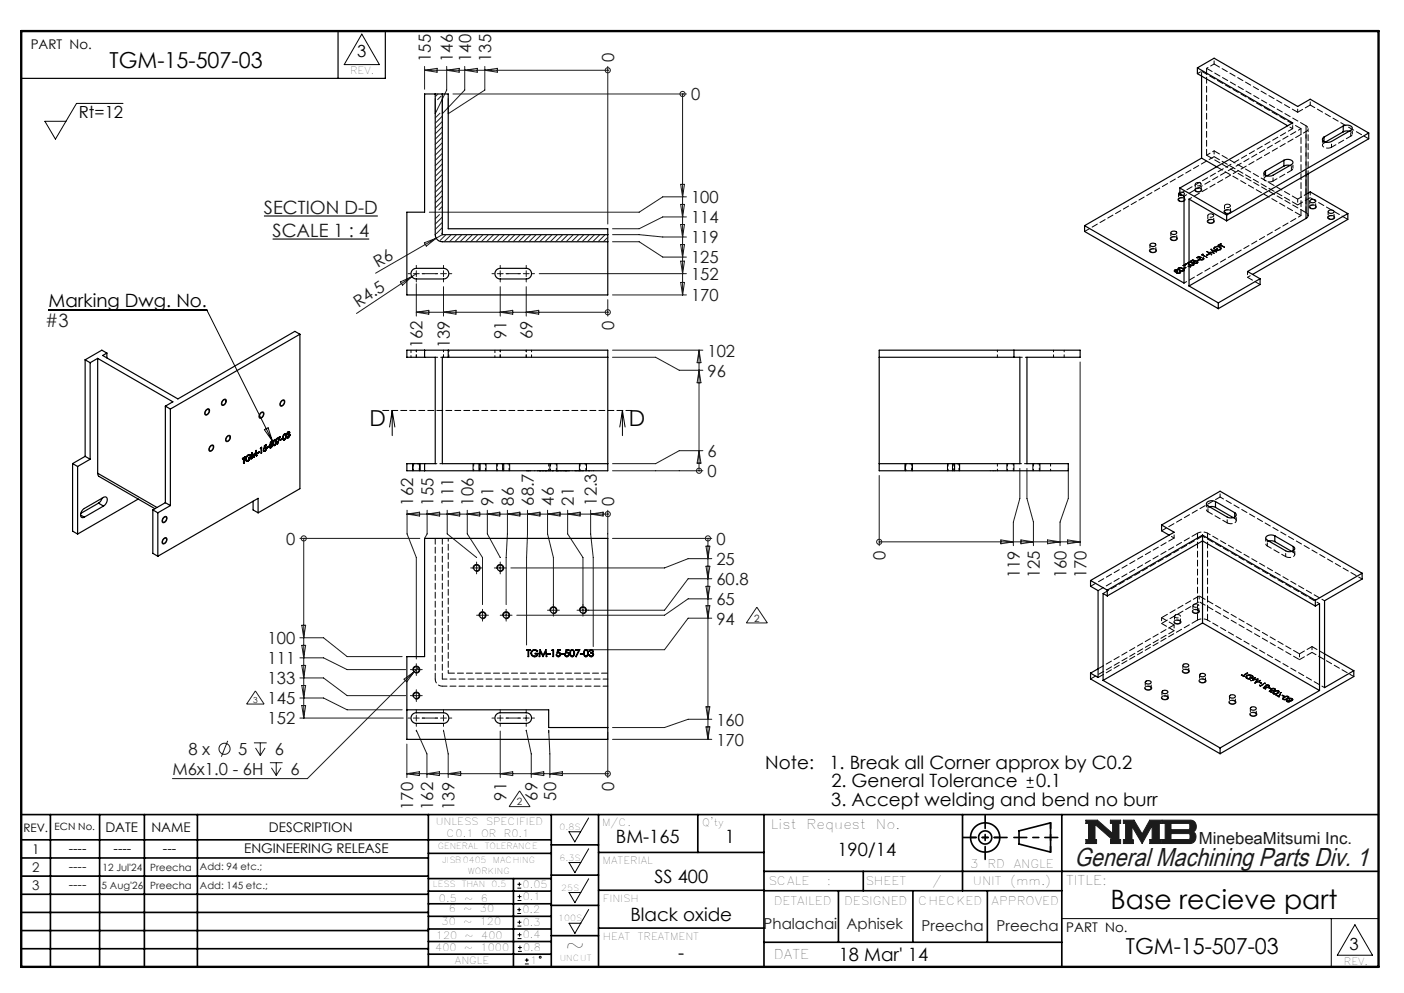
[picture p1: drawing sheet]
<svg xmlns="http://www.w3.org/2000/svg" width="297mm" height="210mm" viewBox="0 0 297 210" stroke-linecap="round" stroke-linejoin="round" font-family="sans-serif">
<defs><g id="words">
<text font-size="5.6" x="234.9" y="192.3">Base recieve part</text>
<text font-size="5.5" fill="#191924" x="227.3" y="183.2">General Machining Parts Div. 1</text>
<text font-size="4.9" x="119.6" y="201.6">~</text>
<g font-size="4.7">
<text x="23.2" y="14.4">TGM-15-507-03</text>
<text x="78.1" y="90">D</text>
<text x="133" y="90">D</text>
<text x="238.2" y="201.7">TGM-15-507-03</text>
</g>
<g font-size="3.9" fill="#191924">
<text x="55.8" y="45.3">SECTION D-D</text>
<text x="57.7" y="50.1">SCALE 1 : 4</text>
<text x="9.6" y="69.3">#3</text>
</g>
<g font-size="3.9">
<text x="10.3" y="65">Marking Dwg. No.</text>
<text x="161.9" y="162.6">Note:</text>
<text x="175.4" y="162.6">1. Break all Corner approx by C0.2</text>
<text x="175.9" y="166.5">2. General Tolerance</text>
<text x="219.2" y="166.5">0.1</text>
<text x="175.9" y="170.4">3. Accept welding and bend no burr</text>
<text x="130.3" y="178.4">BM-165</text>
<text x="153.3" y="178.4">1</text>
<text x="177.2" y="181.1">190/14</text>
<text x="138.4" y="186.6">SS 400</text>
<text x="133.3" y="194.9">Black oxide</text>
<text x="143.5" y="202.9">-</text>
<text x="177.4" y="203.3">18 Mar' 14</text>
</g>
<g font-size="3.5">
<text x="75.6" y="12.1">3</text>
<text x="16.7" y="24.9">Rt=12</text>
<text x="285.5" y="200.9">3</text>
</g>
<g font-size="3.5" fill="#191924">
<text x="91.2" y="13.1" transform="rotate(-90 91.2 13.1)">155</text>
<text x="95.8" y="13.1" transform="rotate(-90 95.8 13.1)">146</text>
<text x="99.6" y="13.1" transform="rotate(-90 99.6 13.1)">140</text>
<text x="103.9" y="13.1" transform="rotate(-90 103.9 13.1)">135</text>
<text x="129.9" y="13.1" transform="rotate(-90 129.9 13.1)">0</text>
<text x="146.2" y="21.2">0</text>
<text x="146.2" y="43">100</text>
<text x="146.2" y="47.2">114</text>
<text x="146.2" y="51.5">119</text>
<text x="79.9" y="56.6" transform="rotate(-30 79.9 56.6)">R6</text>
<text x="146.2" y="55.7">125</text>
<text x="146.2" y="59.2">152</text>
<text x="75.8" y="65.2" transform="rotate(-34 75.8 65.2)">R4.5</text>
<text x="146.2" y="63.7">170</text>
<text x="107.2" y="71.7" transform="rotate(-90 107.2 71.7)">91</text>
<text x="112.7" y="71.7" transform="rotate(-90 112.7 71.7)">69</text>
<text x="129.9" y="69.8" transform="rotate(-90 129.9 69.8)">0</text>
<text x="89.4" y="73.7" transform="rotate(-90 89.4 73.7)">162</text>
<text x="95.2" y="73.7" transform="rotate(-90 95.2 73.7)">139</text>
<text x="149.7" y="75.4">102</text>
<text x="149.7" y="79.6">96</text>
<text x="149.7" y="100.9">0</text>
<text x="149.7" y="96.7">6</text>
<text x="87.4" y="106.9" transform="rotate(-90 87.4 106.9)">162</text>
<text x="91.7" y="106.9" transform="rotate(-90 91.7 106.9)">155</text>
<text x="95.9" y="106.9" transform="rotate(-90 95.9 106.9)">111</text>
<text x="100.2" y="106.9" transform="rotate(-90 100.2 106.9)">106</text>
<text x="104.4" y="106.9" transform="rotate(-90 104.4 106.9)">91</text>
<text x="108.7" y="106.9" transform="rotate(-90 108.7 106.9)">86</text>
<text x="112.9" y="106.9" transform="rotate(-90 112.9 106.9)">68.7</text>
<text x="117.2" y="106.9" transform="rotate(-90 117.2 106.9)">46</text>
<text x="121.4" y="106.9" transform="rotate(-90 121.4 106.9)">21</text>
<text x="126.3" y="106.9" transform="rotate(-90 126.3 106.9)">12.3</text>
<text x="129.9" y="106.9" transform="rotate(-90 129.9 106.9)">0</text>
<text x="60.5" y="115.2">0</text>
<text x="151.5" y="115.2">0</text>
<text x="151.5" y="119.5">25</text>
<text x="187.3" y="118.3" transform="rotate(-90 187.3 118.3)">0</text>
<text x="151.5" y="123.7">60.8</text>
<text x="215.7" y="122.2" transform="rotate(-90 215.7 122.2)">119</text>
<text x="219.9" y="122.2" transform="rotate(-90 219.9 122.2)">125</text>
<text x="225.6" y="122.2" transform="rotate(-90 225.6 122.2)">160</text>
<text x="229.8" y="122.2" transform="rotate(-90 229.8 122.2)">170</text>
<text x="151.5" y="128">65</text>
<text x="56.6" y="136.2">100</text>
<text x="151.5" y="132.1">94</text>
<text x="56.6" y="140.5">111</text>
<text x="56.6" y="144.7">133</text>
<text x="56.6" y="149">145</text>
<text x="56.6" y="153.2">152</text>
<text x="151.5" y="153.4">160</text>
<text x="39.8" y="159.7">8 x</text>
<text x="50.4" y="159.7">5</text>
<text x="58.1" y="159.7">6</text>
<text x="151.5" y="157.7">170</text>
<text x="36.5" y="163.9">M6x1.0 - 6H</text>
<text x="61.5" y="163.9">6</text>
<text x="129.9" y="167.4" transform="rotate(-90 129.9 167.4)">0</text>
<text x="87.4" y="171.3" transform="rotate(-90 87.4 171.3)">170</text>
<text x="91.6" y="171.3" transform="rotate(-90 91.6 171.3)">162</text>
<text x="96.1" y="171.3" transform="rotate(-90 96.1 171.3)">139</text>
<text x="107.1" y="169.3" transform="rotate(-90 107.1 169.3)">91</text>
<text x="113.7" y="169.3" transform="rotate(-90 113.7 169.3)">69</text>
<text x="117.7" y="169.3" transform="rotate(-90 117.7 169.3)">50</text>
<text x="253.6" y="178.5">MinebeaMitsumi Inc.</text>
</g>
<g font-size="3.2" fill="#191924">
<text x="161.5" y="196.5">Phalachai</text>
<text x="179.1" y="196.5">Aphisek</text>
<text x="195" y="196.8">Preecha</text>
<text x="210.8" y="196.8">Preecha</text>
</g>
<g font-size="2.8">
<text x="6.5" y="10.4">PART No.</text>
<text x="22.3" y="175.9">DATE</text>
<text x="32" y="175.9">NAME</text>
<text x="56.9" y="175.9">DESCRIPTION</text>
<text x="163.1" y="175.3">List</text>
<text x="170.6" y="175.3">Request</text>
<text x="185.3" y="175.3">No.</text>
<text x="6.8" y="180.6">1</text>
<text x="14.5" y="180.3">----</text>
<text x="24" y="180.3">----</text>
<text x="34.5" y="180.3">---</text>
<text x="51.7" y="180.3">ENGINEERING RELEASE</text>
<text x="225.5" y="187.2">TITLE:</text>
<text x="225.6" y="197.2">PART No.</text>
<text x="163.7" y="202.9">DATE</text>
</g>
<g font-size="2.8" fill="#191924">
<text x="6.8" y="184.4">2</text>
<text x="14.5" y="184.1">----</text>
<text x="6.8" y="188.3">3</text>
<text x="14.5" y="188">----</text>
</g>
<g font-size="2.5">
<text x="4.9" y="175.9">REV.</text>
<text x="205.2" y="183.5">3</text>
<text x="208.9" y="183.5">RD</text>
<text x="214.4" y="183.5">ANGLE</text>
<text x="162.5" y="187.2">SCALE</text>
<text x="163.7" y="191.4">DETAILED</text>
<text x="174.9" y="187.2">:</text>
<text x="178.6" y="191.4">DESIGNED</text>
<text x="183.1" y="187.2">SHEET</text>
<text x="194.2" y="191.4">CHECKED</text>
<text x="197.2" y="187.2">/</text>
<text x="205.8" y="187.2">UNIT</text>
<text x="209.8" y="191.4">APPROVED</text>
<text x="213.7" y="187.2">(mm.)</text>
</g>
<g font-size="2.1">
<text x="74.1" y="15.7">REV.</text>
<text x="11.6" y="175.6">ECN No.</text>
<text x="92.2" y="174.4">UNLESS</text>
<text x="94.5" y="177">C0.1</text>
<text x="101.8" y="177">OR</text>
<text x="102.8" y="174.4">SPECIFIED</text>
<text x="106.6" y="177">R0.1</text>
<text x="127.3" y="174.6">M/C.</text>
<text x="148.6" y="174.7">Q'ty</text>
<text x="127.5" y="182.7">MATERIAL</text>
<text x="92.8" y="190.7">0.5</text>
<text x="98.2" y="190.7">~</text>
<text x="101.7" y="190.7">6</text>
<text x="110.6" y="187.7">0.05</text>
<text x="110.6" y="190.4">0.1</text>
<text x="127.6" y="190.8">FINISH</text>
<text x="93.4" y="195.6">30</text>
<text x="94.9" y="193">6</text>
<text x="98" y="195.6">~</text>
<text x="98" y="193">~</text>
<text x="101.5" y="195.6">120</text>
<text x="101.5" y="193">30</text>
<text x="110.5" y="193.1">0.2</text>
<text x="110.6" y="195.8">0.3</text>
<text x="92.1" y="201">400</text>
<text x="92.2" y="198.5">120</text>
<text x="96.2" y="203.8">ANGLE</text>
<text x="98.2" y="201">~</text>
<text x="98.3" y="198.5">~</text>
<text x="101.7" y="201">1000</text>
<text x="101.8" y="198.5">400</text>
<text x="110.6" y="198.4">0.4</text>
<text x="110.7" y="201.1">0.8</text>
<text x="112.1" y="203.8">1</text>
<text x="127.6" y="198.9">HEAT</text>
<text x="134.9" y="198.9">TREATMENT</text>
<text x="284.3" y="204">REV.</text>
</g>
<g font-size="2.1" fill="#191924">
<text x="159.5" y="131.5">2</text>
<text x="109.3" y="170.3">2</text>
<text x="21.7" y="184.1">12 Jul'24</text>
<text x="31.8" y="184.1">Preecha</text>
<text x="42.3" y="184.1">Add: 94 etc.;</text>
<text x="21.5" y="188">5 Aug'26</text>
<text x="31.8" y="188">Preecha</text>
<text x="42.3" y="187.9">Add: 145 etc.;</text>
</g>
<text font-size="1.8" fill="#191924" x="53.5" y="148.7">3</text>
<g font-size="1.8">
<text x="92.6" y="179.6">GENERAL</text>
<text x="102.5" y="179.6">TOLERANCE</text>
<text x="118.4" y="175.5">0.8S</text>
<text x="93.5" y="182.6">JISB0405</text>
<text x="99" y="184.9">WORKING</text>
<text x="104.3" y="182.6">MACHING</text>
<text x="118.4" y="182">6.3S</text>
<text x="91.6" y="187.6">LESS</text>
<text x="97.7" y="187.6">THAN</text>
<text x="104" y="187.6">0.5</text>
<text x="118.7" y="188.3">25S</text>
<text x="118.1" y="194.8">100S</text>
<text x="118.4" y="203.3">UNCUT</text>
</g>
</g></defs>
<g fill="none" stroke="#000" stroke-width=".35">
<path d="M4.5 172.3h287.1M4.5 177.6h112.1M10.7 172.3v32.2M21.1 172.3v32.2M30.5 172.3v32.2M41.8 172.3v32.2M90.6 172.3v32.2M116.6 172.3v32.2M116.6 178.7h10M126.6 172.3v32.2M147.6 172.3v8M161.6 172.3v32.2"/>
<path d="M203.6 172.3v16.1M215.6 175.7l6.6-1.7v6.2l-6.6-1.7zM224.6 172.3v32.2M4.5 185.3h86.1M4.5 181.4h86.1M4.5 189.1h86.1M4.5 193h86.1M4.5 196.8h86.1M90.6 199.1h26M90.6 193.8h26M90.6 188.5h26M90.6 191.1h26"/>
<path d="M90.6 180.5h26M90.6 185.8h26M90.6 196.5h26M108.6 185.8v18.5M116.6 185.1h10M116.6 191.5h10M116.6 197.9h10M126.6 196.3h35M126.6 188.3h35M126.6 180.3h35M161.6 184.3h130M161.6 199.3h63"/>
<path d="M161.6 188.4h63M177.4 188.4v10.9M182.6 184.3v4.1M193.1 188.4v10.9M208.9 188.4v10.9M4.5 200.6h86.1M90.6 201.8h26"/>
<circle cx="208.4" cy="177.1" r="3.1"/>
<circle cx="208.4" cy="177.1" r="1.39"/>
</g>
<path d="M229.7 173.4h2.4l3.3 2.9v-2.2h-.5v-.7h2.2v.7h-.4v3.4h.4v.9h-2.2v-.8h.4l-3.7-3.2v3.2h.4v.8h-2.3v-.8h.6v-3.5h-.6zM237.6 173.4h2.3l1.7 3 1.6-3h2.5v.7h-.5v3.4h.5v.9h-2.5v-.9h.5v-2.9l-2.1 3.8-2.1-3.6v2.8h.3v.8h-2.2v-.9h.5v-3.4h-.5zM245.9 173.4h6a1.34 1.34 0 0 1 1.1 1.1 1.34 1.34 0 0 1-.6 1.4 1.33 1.33 0 0 1 .5 1.5 1.33 1.33 0 0 1-1.2 1h-5.8v-.9h.6v-3.4h-.6zM247.7 174.1l3.8 .1 .2 .2v.8l-.3 .3h-3.7zM247.7 176.3h3.8l.2 .2v.8l-.3 .2h-3.7z" fill="none" stroke="#191924" stroke-width=".21"/>
<path d="M76.5 7.2l3.8 6.5h-7.5zM124.5 173l-2.9 5-1.2-2.1h2.4M124.5 179.5l-2.9 5.1-1.2-2.2h2.4M124.5 185.8l-2.9 5.1-1.2-2.1h2.4M124.5 192.3l-2.9 5.1-1.2-2.1h2.4M224.6 194.3h67M281.6 194.3v10.2M286.6 195.6l3.7 6.4h-7.4z" fill="none" stroke="#000" stroke-width=".21"/>
<path d="M4.5 6.6h287.1" fill="none" stroke="#000" stroke-width=".21" stroke-dasharray="6.3 1.3 1.3 1.3" stroke-dashoffset="1.9"/>
<path d="M71.5 6.6v10M81.5 6.6v10h-77" fill="none" stroke="#000" stroke-width=".25"/>
<path d="M205.3 177.1h6.2M222.2 174v6.2" fill="none" stroke="#000" stroke-width=".35" stroke-dasharray="15.2 1.3 1.3 1.3" stroke-dashoffset="14.1"/>
<path d="M203.8 177.1h9.2M208.4 172.5v9.2M214.5 177.1h9.3" fill="none" stroke="#000" stroke-width=".35" stroke-dasharray="15.2 1.3 1.3 1.3" stroke-dashoffset="12.5"/>
<path d="M4.5 6.6h287.1v197.9h-287.1z" fill="none" stroke="#000" stroke-width=".5"/>
<path d="M229.7 173.4v.7h.6v3.5h-.6v.8h2.3v-.8h-.4v-3.2l3.7 3.2h-.4v.8h2.2v-.9h-.4v-3.4h.4v-.7h-2.2v.7h.5v2.2l-3.3-2.9zM237.6 173.4v.7h.5v3.4h-.5v.9h2.2v-.8h-.3v-2.8l2.1 3.6 2.1-3.8v2.9h-.5v.9h2.5v-.9h-.5v-3.4h.5v-.7h-2.5l-1.6 3-1.7-3zM247.7 176.3h3.8l.2 .2v.8l-.3 .2h-3.7zM245.9 173.4v.7h.6v3.4h-.6v.9l6.3-.1 .5-.4 .3-.8-.1-.7-.5-.5a1.34 1.34 0 0 0 .6-1.4 1.34 1.34 0 0 0-1.1-1.1zM247.7 174.1h3.7l.3 .3v.8l-.3 .3h-3.7z" fill-rule="evenodd" fill="#191924"/>
<g fill="none" stroke="#191924" stroke-width=".21">
<path d="M89.8 14.9h38.8M89.8 14v4.9M89.8 14.9l2.7-.4v.8zM92.6 19.9l-.5 .6M94.5 14v5l-2.4 5v-3.1M94.5 14.9l2.6-.4v.8zM95.8 19.9h49.4M98.3 14v5l-4.7 5v-3.1M98.3 14.9l2.7-.4v.8zM102.6 14v5l-7.8 5v-3.1M102.6 14.9l2.6-.4v.8zM128.6 14.9h.1"/>
<path d="M128.6 14v33.4M144.4 19.9h.1M144.4 19.9v42.5M93.1 23.9l-1 1M93.3 20.3l-.7 .8M93.6 24.6l-1.5 1.5M93.6 25.7l-1.5 1.5M93.6 26.8l-1.5 1.5M93.6 27.9l-1.5 1.5M93.6 29.1l-1.5 1.5M93.6 30.2l-1.5 1.5M93.6 31.3l-1.5 1.5"/>
<path d="M93.6 32.4l-1.5 1.5M93.6 33.5l-1.5 1.5M93.6 34.7l-1.5 1.5M93.6 35.8l-1.5 1.5M93.6 36.9l-1.5 1.5M93.6 38l-1.5 1.5M93.6 39.2l-1.5 1.5M144 39h.8l-.4 2.6zM84.7 59.6l2.4-1.1-1.9 1.8zM87.1 58.5l-11.7 7.8M87.4 57.9h1.3M88.1 57.3v1.2"/>
<path d="M88.1 57.9l-1 .6M88.1 60v6.8M89.8 51.3l2.5-.9-2.1 1.7zM93 45.4l-.9 .9M93.6 49.6l-14.1 8.2M93.6 40.3l-1.5 1.5M93.6 41.4l-1.5 1.5M93.6 42.5l-1.5 1.5M93.6 43.6l-.8 .8M93.6 45.9l-1.5 1.5M93.6 47l-1.5 1.5M93.6 48.1l-1.3 1.3"/>
<path d="M93.6 49.3l-.2 .1M94.3 49.6l-1.2 1.2M95.5 49.6l-1.5 1.5M96.6 49.6l-1.5 1.5M97.7 49.6l-1.5 1.5M98.8 49.6l-1.5 1.5M99.9 49.6l-1.5 1.5M101.1 49.6l-1.5 1.5M102.2 49.6l-1.5 1.5M103.3 49.6l-1.5 1.5M104.4 49.6l-1.5 1.5M105.2 57.9h1.2"/>
<path d="M105.6 49.6l-1.5 1.5M105.8 57.3v1.2M106.7 49.6l-1.5 1.5M107.8 49.6l-1.5 1.5M108.9 49.6l-1.5 1.5M110 49.6l-1.5 1.5M111.2 49.6l-1.5 1.5M112.3 49.6l-1.5 1.5M113.4 49.6l-1.5 1.5M114.1 57.9h31.1M114.5 49.6l-1.5 1.5M115.7 49.6l-1.5 1.5"/>
<path d="M116.8 49.6l-1.5 1.5M117.9 49.6l-1.5 1.5M119 49.6l-1.5 1.5M120.1 49.6l-1.5 1.5M121.3 49.6l-1.5 1.5M122.4 49.6l-1.5 1.5M123.5 49.6l-1.5 1.5M124.6 49.6l-1.5 1.5M125.8 49.6l-1.5 1.5M126.9 49.6l-1.5 1.5M128 49.6l-1.5 1.5M128.6 50.2l-1 .9"/>
<path d="M129.6 49.6h5.6l5 .5h5M129.6 51.1h5.6l5 3.3h5M144 43.2h.8l-.4 2.7zM144 47.5h.8l-.4 2.6zM144 51.7h.8l-.4 2.7zM144 55.2h.8l-.4 2.7zM144 59.7h.8l-.4 2.7zM145.2 41.6h-5l-5 3.3h-44.4M145.2 45.9h-5l-5 2.5h-5.6M88.1 66h40.5M88.1 66l2.6-.4v.8zM93.8 60.6v6.2"/>
<path d="M93.8 66l2.7-.4v.8zM105.8 60.6v6.2M105.8 66l2.7-.4v.8zM111.3 60.6v6.2M111.3 66l2.7-.4v.8zM128.6 66h.1M128.6 63.4v3.4M129.6 75.6h9.1l5 2.7h5M129.6 74.1h19.1M129.6 62.4h15.6M147.9 74.1v25.5M147.9 78.3l.4 2.6h-.8z"/>
<path d="M147.9 74.1l.4 2.6h-.8zM228.5 76.6v38.8M129.6 99.6h19.1M147.9 99.6h.1M147.9 95.3l.4 2.7h-.8zM148.7 95.3h-5l-5 2.8h-9.1M215.7 99.1v6.3l-1.3 5v5M217.2 99.1v6.3l1.4 5v5M226 99.1v6.3l-1.8 5v5M63.4 113.9h25.4M64.3 113.9h.1M64.3 113.9v38"/>
<path d="M86.1 107.9v5l2 5v21.5M86.1 108.7h42.5M86.1 108.7l2.7-.4v.8zM90.4 107.9v5l-.6 1M90.4 108.7l2.6-.4v.8zM94.6 107.9v5l6.2 5M94.6 108.7l2.6-.4v.8zM98.8 107.9v5l3.3 5v10M98.8 108.7l2.7-.4v.8zM100.8 119.5v1.2M100.8 117.9h.1M103.1 107.9v5l2.7 5"/>
<path d="M103.1 108.7l2.6-.4v.8zM105.8 119.5v1.2M105.8 117.9h.1M107.3 107.9v5l-.2 5v10M107.3 108.7l2.7-.4v.8zM111.6 107.9l-.2 10v18.5M111.6 108.7l2.6-.4v.8zM115.8 107.9v5l1.3 5v10.2M115.8 108.7l2.7-.4v.8zM120.1 107.9v5l3.2 5v10.2M120.1 108.7l2.6-.4v.8zM124.9 107.9v5l.6 5v18.8"/>
<path d="M124.9 108.7l2.7-.4v.8zM128.6 108.7h.1M128.6 107.9v6M129.6 113.9h21M149.3 115.5h.9l-.4 2.6zM149.3 119.7h.9l-.4 2.7zM149.8 113.9h.1M149.8 113.9v42.5M150.6 118.1h-5l-5 2h-32.5M186 114.6h.1M186 100.6v14.8M186 114.6h42.5"/>
<path d="M211.7 114.2l2.7 .4-2.7 .4zM216 114.2l2.6 .4-2.6 .4zM221.6 114.2l2.6 .4-2.6 .4zM225.8 114.2l2.7 .4-2.7 .4zM63.4 134.9h5l5 4h11.7M63.4 139.1h5l5 2.5h12.4M63.8 132.2h.9l-.4 2.7zM63.8 136.5h.9l-.4 2.6zM100.2 120.1h1.2M101.4 130.1h1.3M102.1 129.5v1.2M105.2 120.1h1.2"/>
<path d="M106.4 130.1h1.3M107.1 129.5v1.2M116.4 129.1h1.3M117.1 128.4v1.3M122.7 129.1h1.2M123.3 128.4v1.3M149.3 124h.9l-.4 2.6zM149.3 128.1h.9l-.4 2.6zM150.6 126.6h-5l-5 3.5h-31.3M150.6 122.4h-5l-5 6.7h-16.3M150.6 130.7h-5l-5 6.7h-16.9M160.1 128.4l2.2 3.3h-4.4z"/>
<path d="M48.2 156.7l-1.4 3.3M53.7 157.1h2.7M54 146.1l1.9 2.8h-3.7zM54.1 158.2l1 1.6M55.1 157.1v2.7M56.1 158.2l-1 1.6M63.4 143.4h5l5 3.7h12.4M63.4 147.6h5l5 2.5h11.7M63.4 151.9h21.9M63.8 140.7h.9l-.4 2.7zM63.8 145h.9l-.4 2.6zM63.8 149.2h.9l-.4 2.7z"/>
<path d="M85.5 143.6l2.1-1.5-1.6 2.1zM86.1 157.4v7M87.4 141.6h1.3M87.4 147.1h1.3M88.1 141v1.2M88.1 146.5v1.2M88.1 154.6v-.2l2.2 5v5M88.5 141.2l-23.5 23.5h-28.5M93.2 151.9h1.2M93.8 151.2v1.3M93.8 154.6v-.2l1 5v5M105.8 154.6v9.8"/>
<path d="M110.7 151.9h1.2M111.3 154.6v-.2l1.1 5v5M111.3 151.2v1.3M116.1 154.9v-.5l.2 5v5M128.6 154.9v9.5M129.6 156.4h21M149.3 153.7h.9l-.4 2.7zM149.3 149.5h.9l-.4 2.6zM150.6 152.1h-5l-5 1.8h-11M57.1 161.3h2.7M57.4 162.4l1 1.6M58.4 161.3v2.7"/>
<path d="M59.4 162.4l-1 1.6M86.1 163.6h42.5M86.1 163.6l2.6-.4v.8zM90.3 163.6l2.7-.4v.8zM94.8 163.6l2.7-.4v.8zM105.8 163.6l2.7-.4v.8zM109.9 167.3l2.2 3.3h-4.4zM112.4 163.6l2.6-.4v.8zM116.3 163.6l2.7-.4v.8zM128.6 163.6h.1"/>
<circle cx="128.6" cy="14.9" r=".54"/>
<circle cx="144.4" cy="19.9" r=".54"/>
<circle cx="128.6" cy="66" r=".54"/>
<circle cx="147.9" cy="99.6" r=".54"/>
<circle cx="64.3" cy="113.9" r=".54"/>
<circle cx="128.6" cy="108.7" r=".54"/>
<circle cx="149.8" cy="113.9" r=".54"/>
<circle cx="186" cy="114.6" r=".54"/>
<circle cx="47.5" cy="158.4" r="1.18"/>
<circle cx="128.6" cy="163.6" r=".54"/>
</g>
<path d="M55.8 45.7h24.1M57.7 50.6h20.4" fill="none" stroke="#000" stroke-width=".24"/>
<g fill="none" stroke="#000" stroke-width=".21">
<path d="M26 21.9h-9.8l-4.5 7.5-2.2-3.8h4.5M252.8 40a.84 .84 0 0 1 1.4 .3 .84 .84 0 0 1-1.5-.2zM243.2 52.8a.84 .84 0 0 1 1.4 .3 .84 .84 0 0 1-1.4-.2zM247.7 50.2a.84 .84 0 0 1 1.3 .3 .84 .84 0 0 1-1.4-.1zM249.3 42a.84 .84 0 0 1 1.4 .3 .84 .84 0 0 1-1.5-.2zM255.5 46.6a.84 .84 0 0 1 1.4 .3 .84 .84 0 0 1-1.5-.2zM259 44.5a.84 .84 0 0 1 1.4 .4 .84 .84 0 0 1-1.5-.2zM277 43.5a.84 .84 0 0 1 1.4 .3 .84 .84 0 0 1-1.4-.1zM280.9 45.8a.84 .84 0 0 1 1.4 .3 .84 .84 0 0 1-1.5-.2zM10.3 65.6h33.5l13.8 27.7M43.6 86.7a.44 .44 0 0 1 .7-.2 .44 .44 0 0 1-.1 .8l-.1 .2a.46 .46 0 0 1-.7 .2 .46 .46 0 0 1 0-.7zM44.5 94.3a.44 .44 0 0 1 .7-.1 .44 .44 0 0 1-.1 .7l-.1 .2a.46 .46 0 0 1-.7 .3 .46 .46 0 0 1 0-.8z"/>
<path d="M47.1 84.6a.44 .44 0 0 1 .7-.1 .44 .44 0 0 1 0 .7l-.2 .2a.46 .46 0 0 1-.7 .3 .46 .46 0 0 1 0-.8zM48 92.3a.44 .44 0 0 1 .7-.1 .44 .44 0 0 1 0 .7l-.2 .2a.46 .46 0 0 1-.7 .3 .46 .46 0 0 1 0-.8zM55.1 87.3a.44 .44 0 0 1 .7-.1 .44 .44 0 0 1-.1 .7l-.1 .2a.46 .46 0 0 1-.7 .3 .46 .46 0 0 1 0-.7zM55.9 90.9l.8-.4 .9 2.8zM59.5 84.8a.44 .44 0 0 1 .7-.1 .44 .44 0 0 1-.1 .7l-.1 .2a.46 .46 0 0 1-.7 .3 .46 .46 0 0 1 0-.8zM83 86.8v5.3M83 86.8l.5 3.5M83 86.8l-.6 3.5M87.3 98.1v1.5M88.8 98.1v1.5M100.1 98.1v1.5M101.3 98.1v1.5"/>
<path d="M101.6 98.1v1.5M102.8 98.1v1.5M105.1 98.1v1.5M106.3 98.1v1.5M106.6 98.1v1.5M107.8 98.1v1.5M116.3 98.1v1.5M117.8 98.1v1.5M122.6 98.1v1.5M124.1 98.1v1.5M131.7 86.8v5.3M131.7 86.8l.5 3.5"/>
<path d="M131.7 86.8l-.6 3.5M191.5 98.1v1.5M193 98.1v1.5M200.4 98.1v1.5M201.5 98.1v1.5M201.9 98.1v1.5M203 98.1v1.5M213 98.1v1.5M214.5 98.1v1.5M218.5 98.1v1.5M220 98.1v1.5M34.6 109.4a.44 .44 0 0 1 .7-.1 .44 .44 0 0 1-.1 .7l-.1 .2a.46 .46 0 0 1-.7 .3 .46 .46 0 0 1 0-.8z"/>
<path d="M34.6 113.9a.44 .44 0 0 1 .7-.1 .44 .44 0 0 1-.1 .7l-.1 .2a.46 .46 0 0 1-.7 .3 .46 .46 0 0 1 0-.8zM100.1 120.3a.75 .75 0 0 1 .7-.9 .75 .75 0 0 1 .8 .8 .75 .75 0 0 1-1 .6M101.3 130.3a.75 .75 0 0 1 .7-.9 .75 .75 0 0 1 .8 .8 .75 .75 0 0 1-.9 .6M105.1 120.3a.75 .75 0 0 1 .7-.9 .75 .75 0 0 1 .8 .8 .75 .75 0 0 1-1 .6M106.3 130.3a.75 .75 0 0 1 .7-.9 .75 .75 0 0 1 .8 .8 .75 .75 0 0 1-.9 .6M116.3 129.2a.75 .75 0 0 1 .7-.9 .75 .75 0 0 1 .8 .8 .75 .75 0 0 1-.9 .7M122.6 129.2a.75 .75 0 0 1 .7-.9 .75 .75 0 0 1 .8 .8 .75 .75 0 0 1-1 .7M248.4 131.4a.81 .81 0 0 1 1.4 .3 .82 .82 0 0 1-.8 .3 .82 .82 0 0 1-.6-.6zM252.3 129.1a.8 .8 0 0 1 1.4 .3 .82 .82 0 0 1-.8 .3 .82 .82 0 0 1-.7-.5zM87.3 141.8a.75 .75 0 0 1 .7-.9 .75 .75 0 0 1 .8 .8 .75 .75 0 0 1-.9 .6M87.3 147.3a.75 .75 0 0 1 .7-.9 .75 .75 0 0 1 .8 .8 .75 .75 0 0 1-.9 .6M242.2 145.3a.81 .81 0 0 1 1.4 .3 .82 .82 0 0 1-.8 .4 .82 .82 0 0 1-.6-.6z"/>
<path d="M245.8 147.4a.8 .8 0 0 1 1.3 .3 .82 .82 0 0 1-.7 .3 .82 .82 0 0 1-.7-.6zM250.2 141.8a.81 .81 0 0 1 1.4 .3 .82 .82 0 0 1-.8 .3 .82 .82 0 0 1-.7-.6zM253.7 143.8a.81 .81 0 0 1 1.4 .3 .82 .82 0 0 1-.8 .3 .82 .82 0 0 1-.6-.5zM260 148.3a.81 .81 0 0 1 1.4 .3 .82 .82 0 0 1-.8 .3 .82 .82 0 0 1-.6-.5zM264.5 150.9a.81 .81 0 0 1 1.3 .3 .82 .82 0 0 1-.8 .3 .82 .82 0 0 1-.6-.6zM217.2 166.5h1.4M217.2 165h1.4M217.9 164.3v1.5M109.4 193.2h.8M109.4 192.4h.8M109.5 187.8h.8M109.5 187h.8"/>
<path d="M109.5 195.9h.8M109.5 195h.8M109.5 190.4h.8M109.5 189.6h.8M109.5 198.5h.8M109.5 197.7h.8M109.8 192v.8M109.9 186.6v.8M109.9 194.6v.8M109.9 189.2v.8M109.9 197.3v.8M110 200v.8"/>
<path d="M109.6 201.2h.8M109.6 200.4h.8M111 203.9h.9M111 203h.9M111.4 202.6v.9"/>
<circle cx="114.3" cy="202.4" r=".2"/>
</g>
<g fill="none" stroke="#000" stroke-width=".21" stroke-dasharray="1.3 .6">
<path d="M256.8 13.5l17.7 10.2M253.9 38.7a.35 .35 0 0 1 .1 .5 .35 .35 0 0 1-.4 .1 .42 .42 0 0 1-.6 0 .42 .42 0 0 1 0-.6l.5-.1 .4 .1M255.2 32.8v-18.3M267.7 37.4l.3-.2M267.7 37.4v-.3M280.1 30.2l.3-.2M280.1 30.2v-.3M243.4 53.3a.35 .35 0 0 1-.1-.5 .35 .35 0 0 1 .5-.1 .42 .42 0 0 1 .5 0 .42 .42 0 0 1 .1 .5l-.5 .2-.5-.1M247.9 50.7a.35 .35 0 0 1-.2-.5 .35 .35 0 0 1 .5-.1 .42 .42 0 0 1 .5 .1 .42 .42 0 0 1 .1 .5l-.5 .1-.4-.1M248.5 57.4l.3 .1M248.5 57.4h.1M248.5 57.1h.1"/>
<path d="M248.5 57.1l-.1 .2 .1 .1M248.5 57.3l.1-.1M248.6 57.4h.1M248.6 57.4l-.1-.1M248.6 57.2h.1M248.6 57.2l.4-.1M248.8 57.6l.1 .2M248.8 57.6h.1M248.8 57.5h.1M248.8 57.5v.1M248.9 57.8h.1M249 57.6l.1-.2"/>
<path d="M249 57.1h.1M249 57.3h.1M249 57.3l-.4 .1M249 57.7h.1M249 57.7v-.1M249.1 57.1h.1M249.1 57.1h-.6M249.1 57.4h.1M249.1 57.4l-.1-.1M249.2 56.8l.3 .4M249.3 56.7h.1M249.3 56.7l-.1 .1"/>
<path d="M249.3 56.8l.1-.1M249.4 56.7h.1M249.5 42.5a.35 .35 0 0 1-.1-.5 .35 .35 0 0 1 .4-.1 .42 .42 0 0 1 .6 0 .42 .42 0 0 1 0 .6l-.4 .1-.5-.1M249.5 57.7h.1M249.5 57.7h-.5M249.5 57.2h.1M249.6 57.4h.1M249.6 57.4v.1M249.6 57.1h.1M249.6 57.1l-.3-.2M249.6 57.7h.1M249.6 57.7l.2-.2-.1-.1"/>
<path d="M249.6 57.5h.1M249.6 57.5l-.1 .2M249.7 57.4h.1M249.7 57.4h-.1M249.9 57.2h.1M249.9 57.2l-.3-.1M250.1 56.8h.1M250.1 56.8l.3 .2M250.2 56.8h.1M250.3 56.1h.1M250.3 57.2h.1M250.3 57.2h-.4"/>
<path d="M250.4 56.8h.1M250.4 57.1l-.1 .1M250.4 57.3h.1M250.4 57.3l.1-.2M250.5 56.8h.1M250.5 56.8l.4-.2M250.5 57.1l-.3-.3M250.5 56.1h.1M250.5 56.1l.5-.3M250.7 56.5h.1M250.7 56.5l-.3 .3M250.9 56.6h.1"/>
<path d="M250.9 56.6l-.2-.1M250.9 55.8h.1M251 55.8h.1M251 55.8h-.1M251.3 55.7l.3 .3M251.4 55.5h.1M251.4 55.5l-.1 .1M251.4 55.6l.1-.1M251.5 55.5h.1M251.6 56h.1M251.7 55.9h.1M251.7 55.9l-.3-.2"/>
<path d="M251.9 56.4h.1M251.9 55.2l.1 .1M251.9 55.2h.1M252 56.1h.1M252 56.1l-.3-.2M252 55.3h.1M252 55.3l.4-.2M252.2 55.6h.1M252.2 55.6l.2 .2M252.2 55.6l.2 .3M252.3 55.6h.1M252.3 55h.1"/>
<path d="M252.3 55l-.4 .2M252.4 55.1h.1M252.4 55.1l.3 .1M252.4 56h.1M252.4 56l-.4 .1M252.4 55.4l.1 .2M252.4 55.9v.1M252.5 56.1h.1M252.5 56.1l.1-.2M252.5 55.2h.1M252.5 55.2l-.1 .2M252.5 55.4l.2-.1"/>
<path d="M252.5 55.6h.1M252.6 55.9l-.3-.3M252.6 55.6h.1M252.6 55.6v-.1M252.7 55.3h.1M252.7 55.3l.2-.1M252.7 55.2h.1M252.7 55.2h-.2M252.9 55.2h.1M253 40.4a.35 .35 0 0 1-.1-.4 .35 .35 0 0 1 .5-.2 .42 .42 0 0 1 .5 .1 .42 .42 0 0 1 0 .5l-.4 .1-.5-.1M253.2 55.6h.1M253.2 55.6h-.6"/>
<path d="M253.2 54.5h.1M253.2 55.3h.1M253.2 55.3v.3M253.2 55.1l.1 .1M253.2 55.1h.1M253.3 54.5l.3-.2M253.3 54.5h.1M253.3 55.6h.1M253.3 55.6l.1-.1M253.3 55.3h.1M253.3 55.3h-.1M253.3 55.2l.4-.2"/>
<path d="M253.3 55.2h.1M253.4 55.4l-.1-.1M253.6 54.2h.1M253.6 54.2l-.4 .3M253.6 54.9h.1M253.6 54.9l-.4 .2M253.6 54.3h.1M253.6 54.3l.3 .2M253.7 54.7l.1 .2M253.7 55l-.1-.1M253.7 55h.1M253.8 54.5h.1"/>
<path d="M253.8 54.5l-.1 .1M253.8 54.7l.1-.1M253.8 54.9h.1M253.9 54.8h.1M253.9 54.8l-.1-.1M253.9 54.6h.1M253.9 54.6l.3-.1M253.9 54.5h.1M253.9 54.5h-.1M254.2 53.9h.1M254.2 54.5h.1M254.4 53.8h.1"/>
<path d="M254.4 53.8l-.2 .1M254.4 53.9h.1M254.4 53.9l.1-.1M254.4 54.8h.1M254.4 54.8h-.5M254.5 54.6h.1M254.5 54.6l-.1 .2M254.5 54.9h.1M254.5 54.9l.2-.2M254.5 53.8h.1M254.5 53.8h-.1M254.6 54.5h.1"/>
<path d="M254.6 54.5l-.1 .1M254.7 54.7l-.1-.2M255.2 54.5h.1M255.2 54.5l.1-.1M255.3 53.9l.1 .1M255.3 53.9h.1M255.3 54.4h.1M255.3 53.2h.1M255.4 54l.4-.2M255.4 54h.1M255.7 53.7h.1M255.7 53.7l-.4 .2"/>
<path d="M255.7 53.4h.1M255.7 47.1a.35 .35 0 0 1-.1-.5 .35 .35 0 0 1 .4-.1 .42 .42 0 0 1 .6 0 .42 .42 0 0 1 0 .5l-.5 .2-.4-.1M255.8 53.8l-.1-.1M255.8 53.8h.1M256.2 52.7h.1M256.2 53.9h.1M256.2 53.9l.1-.1M256.3 53.8h.1M256.4 52.9h.1M256.6 45.3a.35 .35 0 0 1 .1 .5 .35 .35 0 0 1-.5 .1 .42 .42 0 0 1-.5 0 .42 .42 0 0 1 0-.6l.4-.1 .5 .1M256.6 53.5h.1M256.7 52.6h.2"/>
<path d="M256.7 52.6h.1M256.8 53.6h.1M256.9 52.6h.1M256.9 52.6l.2-.3M257 52.2h.1M257 52.2l-.3 .4M257 52.8v.1M257.1 52.3h.1M257.2 52.9h.1M257.2 52.9l.4-.2M257.3 53.3h.1M257.3 53.3l.1-.1"/>
<path d="M257.4 53.2h.1M257.5 52.6h.1M257.5 52.6l-.5 .2M257.5 52.6l-.5 .3M257.6 52.7h.1M257.6 52.7l-.1-.1M257.7 51.9h.1M257.8 51.9h.1M257.8 51.9l.2-.1M258 52.8h.1M258 52.3h.1M258 52.3l.2 .2"/>
<path d="M258 52.3l.1 .2M258 51.8h.1M258.1 52.9h.1M258.1 52.9l.2-.4M258.1 52.2h.1M258.1 51.7h.1M258.1 51.7l.2-.1M258.2 52.5l-.2 .3M258.2 51.5h.1M258.2 51.5l-.5 .4M258.3 52.5h.1M258.3 52.5l-.2-.3"/>
<path d="M258.3 51.6h.1M258.3 51.6l-.1-.1M258.9 52.3h.1M259 52.3h.1M259.2 45a.35 .35 0 0 1-.1-.4 .35 .35 0 0 1 .5-.2 .42 .42 0 0 1 .5 .1 .42 .42 0 0 1 0 .5l-.4 .1-.5-.1M260.1 43.3a.35 .35 0 0 1 .1 .4 .35 .35 0 0 1-.4 .2 .42 .42 0 0 1-.6-.1 .42 .42 0 0 1 0-.5l.4-.1 .5 .1M274.5 42.1l-17.7-10.2M274.5 43.3l-17.7-10.2M275.2 45.6v-18.4M276.3 45v-18.4M277.2 44a.35 .35 0 0 1-.1-.5 .35 .35 0 0 1 .5-.1 .42 .42 0 0 1 .5 0 .42 .42 0 0 1 .1 .6l-.5 .1-.5-.1M281.1 46.2a.35 .35 0 0 1-.1-.4 .35 .35 0 0 1 .5-.2 .42 .42 0 0 1 .5 .1 .42 .42 0 0 1 .1 .5l-.5 .2-.5-.2"/>
<path d="M111.4 99.6h.1M111.7 99.6h.1M111.8 99.6h.1M112.2 99.6h.1M112.3 99.6h.1M113.1 99.6h.1M113.7 99.6h.1M113.8 99.6h.1M114.1 99.6h.1M114.2 99.6h.1M114.3 99.6h.1M114.3 99.6h.6"/>
<path d="M114.9 99.6h.1M114.9 99.6h.6M115.4 99.6h.1M115.5 99.6h.1M115.5 99.6h.2M115.7 99.6h.1M115.8 99.6h.1M115.8 99.6h.6M116.4 99.6h.1M116.7 99.6h.1M116.8 99.6h.1M116.8 99.6h.3"/>
<path d="M117 99.6h.1M117.1 99.6h.1M117.7 99.6h.1M117.8 99.6h.1M117.8 99.6h.2M118 99.6h.6M118 99.6h.1M118.1 99.6h.1M118.6 99.6h.1M118.8 99.6h.1M118.8 99.6h.5M119.3 99.6h.1"/>
<path d="M119.4 99.6h.1M119.4 99.6h.2M119.6 99.6h.1M119.7 99.6h.1M119.7 99.6h.6M119.8 99.6h.1M119.9 99.6h.1M120.3 99.6h.1M120.4 99.6h.1M120.5 99.6h.1M121 99.6h.1M121.5 99.6h.1"/>
<path d="M121.8 99.6h.1M121.9 99.6h.1M122.4 99.6h.1M122.7 99.6h.1M122.8 99.6h.5M122.8 99.6h.1M123.3 99.6h.1M123.5 99.6h.1M123.9 99.6h.1M124.4 99.6h.1M124.6 99.6h.1M125.1 99.6h.1"/>
<path d="M125.5 99.6h.1M125.6 99.6h.1M133.7 86.8h-52.7M209.5 99.6h.1M209.9 99.6h.1M210.2 99.6h.1M210.3 99.6h.1M210.6 99.6h.1M211 99.6h.1M93.6 113.9v29.7M260.9 109.5l.3 .1M261.2 109.6v-.3"/>
<path d="M273.3 116.6l.3 .2M273.6 116.8v-.3M230.7 124l17.7-10.2M248.4 133.4l-17.7 10.2M248.6 130.1a.61 .61 0 0 1 .7-.2 .61 .61 0 0 1 .4 .5 .7 .7 0 0 1-1.2-.2l.1-.1M249.5 131.8a.61 .61 0 0 1-.6 .1 .61 .61 0 0 1-.4-.5 .7 .7 0 0 1 1.2 .2l-.2 .2M252.5 127.8a.61 .61 0 0 1 .7-.1 .61 .61 0 0 1 .3 .5 .7 .7 0 0 1-1.1-.2l.1-.2M253.3 131.1v-18.3M253.4 129.6a.61 .61 0 0 1-.6 .1 .61 .61 0 0 1-.4-.5 .7 .7 0 0 1 1.2 .2l-.2 .2M255.4 131.1v-18.3M92.1 143.6v-29.7M128.6 142.4h-33.8"/>
<path d="M243.3 145.8a.61 .61 0 0 1-.6 .1 .61 .61 0 0 1-.4-.5 .7 .7 0 0 1 1.2 .2l-.2 .2M246.9 147.8a.61 .61 0 0 1-.7 .1 .61 .61 0 0 1-.4-.5 .7 .7 0 0 1 1.2 .2l-.1 .2M251.3 142.2a.61 .61 0 0 1-.6 .1 .61 .61 0 0 1-.4-.5 .7 .7 0 0 1 1.2 .2l-.2 .2M254.8 144.2a.61 .61 0 0 1-.6 .2 .61 .61 0 0 1-.4-.5 .7 .7 0 0 1 1.2 .2l-.2 .1M261.1 148.8a.61 .61 0 0 1-.6 .1 .61 .61 0 0 1-.4-.5 .7 .7 0 0 1 1.2 .2l-.2 .2M262.6 142.8l.5 .3M262.6 142.8h.1M262.7 142.7h.1M262.7 142.7l-.1 .1M262.9 142.8h.1M262.9 142.8l-.2-.1M263 142.9h.1"/>
<path d="M263.1 143.1l.1-.1M263.1 143.1h.1M263.2 143h.1M263.2 143l-.2-.1M263.5 143.2l.3 .3M263.7 143.1l.1-.2M263.8 142.9h.1M263.8 142.9l-.2 .2M263.8 143.5h.1M263.8 142.3h.1M263.9 143.4h.1M263.9 143.4l-.2-.2"/>
<path d="M263.9 142.4h.1M263.9 142.4l-.1-.1M264.2 142.7h.1M264.2 142.7l-.4 .2M264.4 143.2l.5 .3M264.4 143.2h.1M264.4 143.5h.1M264.4 143.5l-.5-.1M264.4 143.6h.1M264.4 143.6v-.1M264.5 143.2h.1M264.5 143.2h-.1"/>
<path d="M264.6 143.9v.1M264.6 143.9h.1M264.6 144h.1M264.8 142.9h.1M264.8 142.9l.2 .3M264.9 143.5h.1M264.9 143.5l.2-.3M264.9 143.4h.1M264.9 143.4l-.4-.2M264.9 142.9h.1M265 143.2l-.1 .2M265 143.8h.1"/>
<path d="M265.1 143.1l-.2-.2M265.5 144.4h.1M265.5 144.4v.1M265.5 143.3h.1M265.6 151.3a.61 .61 0 0 1-.7 .1 .61 .61 0 0 1-.4-.5 .7 .7 0 0 1 1.2 .2l-.1 .2M265.6 143.3h.1M265.6 143.3h-.1M265.7 144.3h.1M265.9 143.7h.1M266.1 143.6h.1M266.3 144.3l.4 .2M266.3 144.3h.1"/>
<path d="M266.4 144.2h.1M266.4 144.2l-.1 .1M266.4 145l.2 .1M266.4 145h.1M266.5 144.9h.1M266.5 144.9l-.1 .1M266.6 143.9h.1M266.6 145.1h.1M266.6 145h.1M266.6 145l-.1-.1M266.7 143.9h-.1M266.7 143.9h.1"/>
<path d="M266.7 144.5l.1-.1M266.7 144.5h.1M266.8 144.4h.1M266.8 144.4l-.4-.2M267.2 145.5l.5 .2M267.2 145.5h.1M267.4 145.4h.1M267.4 145.4l.2-.2M267.4 145.4l.2-.1M267.6 144.5h.1M267.6 145.2v.1M267.6 145.2l.1 .1"/>
<path d="M267.6 145.3h.1M267.6 145.1h.1M267.6 145.1l-.4 .4M267.7 145.7h.1M267.7 145.7l.1-.1M267.7 144.5h.1M267.7 144.5h-.1M267.7 145.3h.1M267.8 145.6h.1M267.8 145.6l-.4-.2M267.8 144.9h.1M267.8 145.3h.1"/>
<path d="M267.8 145.3l-.2-.2M267.9 144.9l.4 .1M267.9 144.9h.1M268.3 145h.1M268.3 145l.1 .1M268.3 145.3h.1M268.3 145.3h-.5M268.4 145.5l.4 .2M268.4 145.4l.4 .3M268.4 145.4v.1M268.4 145.3h.1M268.4 145.3l.1-.2"/>
<path d="M268.4 144.9h.1M268.4 144.9h-.6M268.4 145.1l-.1 .2M268.5 145.4h.1M268.5 145.4h-.1M268.5 145.4l-.1 .1M268.5 146.2l.4 .2M268.5 146.2h.1M268.5 145.1l-.1-.2M268.7 146.2h.1M268.7 146.2l.2-.2M268.8 145.7h.1"/>
<path d="M268.8 145.7l.1-.1M268.9 145.6l-.4-.2M268.9 145.6h.1M268.9 146h.1M268.9 146l.1 .1M268.9 145.8h.1M268.9 145.8l-.4 .4M268.9 146.4h.1M269 146.1h.1M269 146.4h.1M269 146.4l-.3-.2M269.1 145.6h.1"/>
<path d="M269.1 145.6l.1 .1M269.1 146h.1M269.1 146l-.2-.2M269.2 145.7h.4M269.2 145.7h.1M269.3 146.6l.1 .1M269.4 146.7h.1M269.5 146.7h.1M269.5 146.7l-.1-.2 .3-.2M269.6 145.7h.1M269.6 145.7l.1 .1M269.6 146h.1"/>
<path d="M269.6 146h-.5M269.6 146.2h.1M269.6 146.2l-.3 .3M269.7 146.1h.1M269.7 146.1l.1-.2M269.7 145.6h.1M269.7 145.6h-.6M269.7 145.8l-.1 .2M269.7 146.3h.1M269.8 145.8l-.1-.2M269.9 147h.1M270 146.9v.1"/>
<path d="M270 146.9l-.1 .1M270 147h-.1M270.2 146.6h.1M270.3 146.6l.3-.3M270.3 146.6h.1M270.4 146.2h.1M270.4 146.2v.2M270.4 146.4h.1M270.4 146.4l-.2 .2M270.5 146.1h.1M270.5 147.2h.1M270.5 147.2l-.5-.3"/>
<path d="M270.5 147.2l-.5-.2M270.6 147.4h.1M270.6 146.2l-.1-.1M271 146.4h.1M271.1 146.5h.1M271.1 146.5l-.1-.1M271.2 147.1l.4 .2M271.2 147.1h.1M271.3 147.8l.1 .1M271.3 147h.1M271.3 147l-.1 .1M271.4 147.9h.1"/>
<path d="M271.6 147.9h.1M271.6 147.9l-.1-.2 .2-.2M271.6 147.3h.1M271.6 147.4h.1M271.6 147.4l-.3 .3M271.7 147.5h.1M271.7 147.3h.1M271.7 147.3l-.4-.3M272.1 148.2l.1 .2M272.2 148h.1M272.2 148l-.1 .1M272.2 148.4h.6"/>
<path d="M272.2 148.4h.1M272.3 147.8h.1M272.3 148.1h.1M272.3 148.1l-.1-.1M272.3 147.8l.3-.3M272.3 148.3h.1M272.3 148.3v-.2M272.4 147.4h.1M272.4 147.4l.1 .2M272.5 147.6h.1M272.5 147.6l-.2 .2M272.5 147.3h.1"/>
<path d="M272.6 148.1h.1M272.6 148.1l.2 .1M272.6 147.4l-.1-.1M272.7 147.7h.1M272.7 147.7l.1 .1M272.7 148.3h.1M272.7 148.3h-.4M272.7 148h.1M272.7 148l-.1 .1M272.8 148.3h-.1M272.8 147.8l.2-.1M272.8 147.8h.1"/>
<path d="M272.8 148.4h.1M272.8 148.4l.1-.1M272.9 148.2h.1M272.9 148.2h.2M273 147.7l.2 .1M273 147.7h.1M273.1 148.2h.1M273.1 148.2l.2-.1M273.2 147.8h.1M273.2 147.8l.1 .3M273.3 148.1h.1M273.3 148.1l-.6-.1"/>
<path d="M273.3 147.7v.1M273.3 148.1l.2-.1M273.5 147.9l-.2-.2M273.5 147.9l-.2-.1"/>
</g>
<g fill="none" stroke="#191924" stroke-width=".21" stroke-dasharray="15.2 1.3 1.3 1.3">
<path d="M86.8 57.9h-.5M88.1 56.6v-.5M88.1 59.1v.5M89.3 57.9h.5M89.3 57.9h3.3M92.6 57.9h-.5M93.8 57.9v-.6M93.8 57.9h-.6M93.8 57.9v.6M93.8 57.9h.6M93.8 56.6v-.5M93.8 59.1v.5"/>
<path d="M95.1 57.9h.5M104.6 57.9h-.5M105.8 56.6v-.5M105.8 59.1v.5M107.1 57.9h.5M107.1 57.9h3M110.1 57.9h-.5M111.3 57.9v-.6M111.3 57.9h-.6M111.3 57.9v.6M111.3 57.9h.6M111.3 56.6v-.5"/>
<path d="M111.3 59.1v.5M112.6 57.9h.5M100.8 119.5v-.6M105.8 119.5v-.6M100.2 120.1h-.6M100.8 120.7v.7M101.4 130.1h-.6M101.4 120.1h.7M102.1 129.5v-.6M102.1 130.7v.7M102.7 130.1h.6M105.2 120.1h-.6"/>
<path d="M105.8 120.7v.7M106.4 130.1h-.6M106.4 120.1h.7M107.1 129.5v-.6M107.1 130.7v.7M107.7 130.1h.6M116.4 129.1h-.6M117.1 128.4v-.6M117.1 129.7v.6M117.7 129.1h.6M122.7 129.1h-.6M123.3 128.4v-.6"/>
<path d="M123.3 129.7v.6M123.9 129.1h.7M86.8 151.9h-.5M87.4 141.6h-.6M87.4 147.1h-.6M88.1 141v-.6M88.1 142.2v.7M88.1 146.5v-.6M88.1 147.7v.7M88.1 151.9v.6M88.1 151.9h.6M88.1 151.9v-.7"/>
<path d="M88.1 151.9h-.7M88.1 153.1v.5M88.1 150.6v-.5M88.7 141.6h.6M88.7 147.1h.6M89.3 151.9h.5M92.6 151.9h-.5M92.6 151.9h-3.3M93.8 153.1v.5M93.8 150.6v-.5M95.1 151.9h.5M104.6 151.9h-.5"/>
<path d="M105.8 151.9v.6M105.8 151.9h.6M105.8 151.9v-.7M105.8 151.9h-.6M105.8 153.1v.5M105.8 150.6v-.5M107.1 151.9h.5M110.1 151.9h-.5M110.1 151.9h-3M111.3 153.1v.5M111.3 150.6v-.5M112.6 151.9h.5"/>
</g>
<g fill="none" stroke="#000" stroke-width=".21" stroke-dasharray="1.3 .6" stroke-dashoffset=".8">
<path d="M272.9 35a.55 .55 0 0 1 .6 .4 .55 .55 0 0 1-.3 .6M276.3 26.6a.65 .65 0 0 1 .4 .6 .65 .65 0 0 1-.4 .6M285.4 27.7a.55 .55 0 0 1 .6 .4 .55 .55 0 0 1-.3 .7M250.3 56.1l1.6 .3M86.9 74.1v1.5M88.1 75.6v-1.5M92.1 75.6h1.5M93.8 75.6v-1.5M94.9 75.6v-1.5M104.7 74.1v1.5M105.8 75.6v-1.5M111.3 75.6v-1.5"/>
<path d="M112.4 75.6v-1.5M211 75.6v-1.5M215.7 75.6h1.5M222.9 75.6v-1.5M225.1 75.6v-1.5M87.4 98.1v1.5M88.7 99.6v-1.5M88.8 98.1h-1.5M93.6 98.1h-1.5M100.2 98.1v1.5M101.4 99.6v-1.5M101.6 98.1h-1.5"/>
<path d="M102.7 99.6v-1.5M102.8 98.1h-1.5M105.2 98.1v1.5M106.4 99.6v-1.5M106.6 98.1h-1.5M107.7 99.6v-1.5M107.8 98.1h-1.5M116.1 98.1v1.5M116.4 98.1v1.5M117.7 99.6v-1.5M117.8 98.1h-1.5M122.7 98.1v1.5"/>
<path d="M123.9 99.6v-1.5M124.1 98.1h-1.5M191.6 98.1v1.5M192.9 99.6v-1.5M193 98.1h-1.5M200.6 98.1v1.5M201.6 98.1v1.5M201.8 99.6v-1.5M201.9 98.1h-1.5M202.9 99.6v-1.5M203 98.1h-1.5M213.1 98.1v1.5"/>
<path d="M214.4 99.6v-1.5M214.5 98.1h-1.5M217.2 98.1h-1.5M218.6 98.1v1.5M219.9 99.6v-1.5M220 98.1h-1.5M222.2 98.1v1.5M255.5 108.2a.55 .55 0 0 1-.3-.6 .55 .55 0 0 1 .6-.4M268.1 115.5a.55 .55 0 0 1-.3-.7 .55 .55 0 0 1 .6-.4"/>
</g>
<g fill="none" stroke="#000" stroke-width=".25">
<path d="M89.8 19.9h5v28.5h33.8v14h-42.5v-17.5h3.7zM92.1 19.9v29.7a1.5 1.5 0 0 0 1.5 1.5h35M93.6 19.9v29.7h35M253.3 14.4l20.1 11.6-23.8 13.8M253.3 14.4l3.5-2.1 17.7 10.2 2.7-1.5 12.3 7.1M253.3 14.4v1.2l19.1 11M254.2 16.1v17.3M249.6 39.8v1.2l.9 .5v18.4l-21.1-12.2M249.6 39.8l9.9 5.7M254.2 33.4l-24.8 14.3M254.2 33.4l3.2 1.9M267.7 36.1v1"/>
<path d="M271.6 33.9a1.23 1.23 0 0 1 1.9 .6l-.3 .3-3.9 2.3a1.23 1.23 0 0 1-1.9-.6l.3-.4M271.6 33.9l-3.9 2.2M271.6 33.9v1.2M271.6 35.1l-3.6 2.1M272.9 35l-.7-.1-.6 .2M276.3 37v9.2M276.7 36.8v8.8l-.4 .6M280.1 29v.9M284.1 26.6a1.23 1.23 0 0 1 2 .6l-.4 .4-4 2.3a1.23 1.23 0 0 1-1.9-.5l.3-.4M284.1 26.6l-4 2.4M284.1 26.6v1.3M284.1 27.9l-3.7 2.1"/>
<path d="M285.4 27.7h-.6l-.7 .2M289.5 28.1v1.3l-30 17.3M289.5 28.1l-30 17.4M87.3 57.1l.8-.3h5.7a1.13 1.13 0 0 1 1.1 1.1 1.13 1.13 0 0 1-1.1 1.1h-5.7a1.13 1.13 0 0 1-1.1-.7 1.13 1.13 0 0 1 .3-1.2zM105 57.1l.8-.3h5.5a1.13 1.13 0 0 1 1.1 1.1 1.13 1.13 0 0 1-1.1 1.1h-5.5a1.13 1.13 0 0 1-1-.7 1.13 1.13 0 0 1 .2-1.2zM229.4 47.7v1.3l28.3 16.3M243.3 51.6a.68 .68 0 0 1 1.2 .3 .63 .63 0 0 1-.7 .3 .63 .63 0 0 1-.5-.6zM247.7 49.1a.68 .68 0 0 1 1.2 .2 .63 .63 0 0 1-.7 .3 .63 .63 0 0 1-.5-.5zM249.6 40.7a.36 .36 0 0 0-.3 .5 .36 .36 0 0 0 .6 .1h.3M259.5 45.5v1.2M259.5 46.7l-8-4.6v18.4M266.6 59l-8.9 5.1"/>
<path d="M266.6 59v1.2l-8.9 5.1M276.3 46.2l-24.8 14.3M276.7 40.8l.5-.2 7.9 4.6M277.1 42.4a.68 .68 0 0 1 1.2 .2 .63 .63 0 0 1-.7 .3 .63 .63 0 0 1-.5-.5zM281 44.6a.68 .68 0 0 1 1.2 .3 .63 .63 0 0 1-.7 .3 .63 .63 0 0 1-.5-.6zM285.1 45.2l-21.2 12.2 2.7 1.6M285.1 45.2v1.2l-20.1 11.6M18 76.1l1.1 .6M18 76.1v20.4M19.1 76.7v20.4M20.7 75.8l-1.6 .9M20.7 75.8l15.9 9.2-1.6 .9"/>
<path d="M20.7 75.8v24.3M22.6 74.7l-1.1-.6-3.5 2M22.6 74.7v1M63.4 70.7l-27.4 15.8M63.4 70.7v32.6l-8.8 5.2M63.4 70.7l-1-.6-24.8 14.3-15.9-9.2 .9-.5M86.1 74.1h42.5v25.5h-42.5v-1.5h6v-22.5h-6zM89.8 74.1v1.5M94.8 74.1v1.5M128.6 75.6h-35v22.5h35M186 75.6h29.7v22.5h-29.7M186 74.1h42.5v1.5h-11.3v22.5h8.8v1.5h-40z"/>
<path d="M214.5 74.1v1.5M251.5 60.5l6.2 3.6M257.7 64.1v1.2M15.4 98l1 .7M15.4 98v14.3l1 .6M16.4 98.7v14.2M18 96.5l1.1 .6M18 96.5l-2.6 1.5M19.1 97.1l-2.7 1.6M35 85.9l1 .6M35 85.9v20.4M36 86.5v20.4"/>
<path d="M43.7 86.7a.35 .35 0 0 1 .5-.1 .35 .35 0 0 1 0 .6 .44 .44 0 0 1-.3 .4 .44 .44 0 0 1-.5-.2zM44.6 94.4a.35 .35 0 0 1 .5-.1 .35 .35 0 0 1 0 .5 .44 .44 0 0 1-.3 .5 .44 .44 0 0 1-.5-.2zM47.2 84.7a.35 .35 0 0 1 .5-.1 .35 .35 0 0 1 0 .5 .44 .44 0 0 1-.3 .5 .44 .44 0 0 1-.5-.2zM48.1 92.3a.35 .35 0 0 1 .5-.1 .35 .35 0 0 1 0 .6 .44 .44 0 0 1-.3 .4 .44 .44 0 0 1-.5-.1zM51.5 96.9h.1M51.5 96.9v1.1l.1-.1M51.6 96.9v1M51.6 96.9h.1M51.6 97.9h.1M51.8 96.7h.1M51.8 96.7l-.2 .2M51.8 96.7v-.1l-.5 .4 .2-.1"/>
<path d="M52 97.1h.1M52.5 96.3l-.5 .8M52.5 96.3h.1M52.5 97.4l-.3 .1M52.5 97.4h.1M52.9 96.3h-.4M52.9 96.3h.1M52.9 96.3l.1-.1a.89 .89 0 0 0-.9 1.3l.4-.1M52.9 96.7h.1M52.9 96.7l-.3 .2v-.1l.4-.3-.2 .6-.3 .3M52.9 96.7a.59 .59 0 0 1-.8 .6l-.1-.2M53.3 97h.1"/>
<path d="M53.3 95.8l-.1 1.2h.1M53.3 95.8l.5 .7M53.3 95.8h.1M53.4 96.1l-.1 .9M53.4 96.1h.1M53.4 96.1l.4 .6M53.8 96.5h.1M53.8 96.7h-.1M53.8 96.7h.1M54.1 95.6l-.3 1.1M54.1 95.6h.1M54.1 95.6l.1 .8h.1"/>
<path d="M54.3 96.4h.1M54.3 96.4l-.1-1.1-.4 1.2M54.4 95.8l.4-.3-.4 .4zM54.8 95.7h.1M55.2 87.4a.35 .35 0 0 1 .5-.1 .35 .35 0 0 1 0 .5 .44 .44 0 0 1-.3 .5 .44 .44 0 0 1-.5-.2zM55.2 94.8h.1M55.2 94.8v1h.1M55.2 94.8l-.1 .1 .2-.3v1.2M55.3 95.8h.1M55.8 95.2l.1 .1M55.8 95.2v.2h.2M56 94.7h.1"/>
<path d="M56 94.7l.2-.2 .2 .3M56 94.3v.4M56 94.3h.1M56 95.4h-.2M56 95.4h.1M56.1 94.7h.1M56.1 94.7a.31 .31 0 0 1 .1 .4 .31 .31 0 0 1-.4 .1M56.3 94.6l.1 .2M56.4 94.1h.1M56.4 94.1v-.1l-.5 .2-.1 .7 .3-.2M56.4 94.1l-.4 .2M56.4 94.8h.1"/>
<path d="M56.4 94.8l-.4 .6M56.5 94.6l.4-.2-.4 .3zM56.9 94.5h.1M57.1 94.5l.1 .1M57.1 94.5v.2h.2M57.2 93.9h.1M57.2 93.9l.3-.1 .2 .2M57.3 93.6l-.1 .3M57.3 93.6h.1M57.3 94.7h-.2M57.3 94.7h.1M57.3 94h.1"/>
<path d="M57.3 94l.1-.1a.31 .31 0 0 1 .1 .5 .31 .31 0 0 1-.4 .1M57.5 93.9l-.2 .1M57.6 93.8l.1 .2M57.6 93.4h.1M57.6 93.4v-.1l-.4 .2-.1 .7 .2-.2M57.6 93.4l-.3 .2M57.7 94h.1M57.7 94l-.4 .7M57.9 93.7h.1M58.1 94.2h-.2M58.1 94.2h.1M58.1 93.1l-.2 .6"/>
<path d="M58.1 93.1h.1M58.1 93.1a.5 .5 0 0 1 .3 .5 .5 .5 0 0 1-.5 .4v-.3M58.3 93.1h-.2M58.4 93l.1 .4M58.5 93.4h.1M58.5 93.4l-.1 .4-.3 .4M58.5 93.4v-.2a.32 .32 0 0 0-.4-.2 .32 .32 0 0 0-.3 .3v.9h.3M58.7 93.9h.1M59.1 92.5h.1M59.1 92.5l-.5 .3v-.1l.7-.4-.6 1.6M59.1 92.5l-.4 1.4M59.4 92.9l.3-.2-.3 .4z"/>
<path d="M59.6 84.8a.35 .35 0 0 1 .5-.1 .35 .35 0 0 1 0 .6 .44 .44 0 0 1-.3 .4 .44 .44 0 0 1-.5-.1zM59.7 92.8h.1M59.9 92.5l.1 .4M59.9 92.5h.1M60.2 93h-.2M60.2 93h.1M60.2 91.9l-.3 .6M60.2 91.9h.1M60.2 91.9a.57 .57 0 0 1 .2 .5 .57 .57 0 0 1-.4 .5M60.3 91.9h-.1M60.4 91.8l.1 .4M60.5 92.2v.4l-.3 .4"/>
<path d="M60.5 92.2h.1M60.5 92.2v-.2a.32 .32 0 0 0-.4-.2 .32 .32 0 0 0-.2 .4v.8h.3M60.7 91.7h.1M60.8 92.5l-.2-.1 .1 .2h.3M61 92.6h-.3M61 92.6h.1M61 91.4h.1M61 91.4l.2 .1-.3 .5 .2-.1a.35 .35 0 0 1 .1 .4 .35 .35 0 0 1-.4 .2M61 91.4l-.2 .3M61.1 91.4h-.1M61.1 91.8h.1M61.1 91.8h.2"/>
<path d="M61.2 91.3l.1 .1M61.2 91.8h.1M61.3 91.8h.1M61.3 91.8v.2M61.3 91.4h.1M61.3 91.4l-.2 .4M61.3 91.4l-.1-.1h-.2l-.3 .5 .1-.1M61.3 92h.1M61.3 92l-.3 .6M89.8 98.1v1.5M17 108.9l.8 .5M20.7 100.1l.3 .7 11.8 6.8"/>
<path d="M20.7 100.1l12.5 7.2M20.8 106.4l1.1 .6M20.8 106.4l-3.7 2.2M21.6 105.4l-.3 .6-.5 .4M21.9 107a1.23 1.23 0 0 0 .5-1.9l-.5 .1-4.1 2.3a1.23 1.23 0 0 0-.4 2l.4-.1M21.9 107l-4.1 2.4M29.2 105.5l-12.8 7.4M32.3 107.8v9.2l1.1 .6M32.3 107.8l1.1 .6M33.4 108.4v9.2M34.7 114a.35 .35 0 0 1 .5-.1 .35 .35 0 0 1 0 .5 .44 .44 0 0 1-.3 .5 .44 .44 0 0 1-.5-.2zM34.7 109.5a.35 .35 0 0 1 .5-.1 .35 .35 0 0 1 0 .5 .44 .44 0 0 1-.3 .5 .44 .44 0 0 1-.5-.2z"/>
<path d="M35 106.3l1 .6M35 106.3l-2.7 1.5M36 106.9l-2.6 1.5M53.5 106v1.8l1.1 .7M54.6 108.5v-3.1l-21.2 12.2M89.8 113.9h38.8v42.5h-42.5v-17.5h3.7zM245.7 111l12.4-7.1 30 17.3M245.7 111l2.7 1.6-17.7 10.2M245.7 111v1.3l1.6 .9M254.4 113.2l23.8 13.7M254.4 113.2l-20.2 11.6M254.4 113.2v18.5"/>
<path d="M255.8 107.2l.7-.1 .6 .2M257.1 106.1a1.23 1.23 0 0 0-1.9 .5l.3 .4 4.1 2.3a1.23 1.23 0 0 0 1.9-.5l-.3-.4M257.1 106.1l4.1 2.3M257.1 107.3l3.8 2.2M257.1 106.1v1.2M261.2 108.4v.9M268.4 114.4h.7l.6 .1M269.7 113.3a1.23 1.23 0 0 0-1.9 .6l.3 .3 3.9 2.3a1.23 1.23 0 0 0 1.9-.6l-.3-.3M269.7 113.3l3.9 2.3M269.7 113.3v1.2M269.7 114.5l3.6 2.1M273.6 115.6v.9"/>
<path d="M111.4 137.4h.8v.2h-.4v1.3h-.1v-1.3h-.3zM112.6 137.5l.7-.1 .4 .3-.1 .1a.65 .65 0 0 0-1-.1 .65 .65 0 0 0 .2 1 .65 .65 0 0 0 .9-.4h-.5v-.1h.6a.77 .77 0 0 1-1.1 .6 .77 .77 0 0 1-.1-1.3zM114.2 137.4l.7 1.2 .6-1.2 .2 1.5h-.2l-.1-1.1-.5 1.1-.6-1.1-.1 1.1h-.1zM114.9 138.9h.1M115.8 138.2h.6v.2h-.6zM116.8 137.4h.3v1.5h-.1v-1.3h-.3zM118 137.4h.6v.2h-.5l-.1 .3a.48 .48 0 0 1 .6 .4 .48 .48 0 0 1-.4 .6 .48 .48 0 0 1-.5-.4h.1a.35 .35 0 0 0 .5 .2 .35 .35 0 0 0 .1-.5 .35 .35 0 0 0-.5-.1h-.1zM118.8 138.2h.5v.2h-.5zM119.7 137.4h.6v.2h-.5v.3a.48 .48 0 0 1 .6 .4 .48 .48 0 0 1-.4 .6 .48 .48 0 0 1-.6-.4h.2a.35 .35 0 0 0 .4 .2 .35 .35 0 0 0 .2-.5 .35 .35 0 0 0-.5-.1h-.1zM120.7 137.5a.52 .52 0 0 1 .7 0 .52 .52 0 0 1 .1 .6 .54 .54 0 0 1-.5 .8 .54 .54 0 0 1-.5-.8zM120.9 137.6a.46 .46 0 0 1 .5 .1 .46 .46 0 0 1 0 .6l-.2 .4a.67 .67 0 0 1-.3-1.1zM121.8 137.4h.9l-.8 1.5-.1-.1 .6-1.2h-.6z"/>
<path d="M122.8 138.2h.5v.2h-.5zM123.6 137.5a.52 .52 0 0 1 .7 0 .52 .52 0 0 1 .1 .6 .54 .54 0 0 1-.4 .8 .54 .54 0 0 1-.5-.8zM123.8 137.6a.46 .46 0 0 1 .5 .1 .46 .46 0 0 1 0 .6l-.2 .4a.67 .67 0 0 1-.3-1.1zM124.8 137.4a.39 .39 0 0 1 .6 .1 .39 .39 0 0 1-.1 .5 .48 .48 0 0 1 0 .9 .48 .48 0 0 1-.7-.4h.1a.34 .34 0 0 0 .4 .3 .34 .34 0 0 0 .3-.4 .34 .34 0 0 0-.4-.3l.4-.4-.3-.2-.5 .2zM230.7 122.8v1.2l1.6 .9v18.4l-1.6-.9M230.7 122.8l3.5 2M234.2 124.8v1.2M234.2 126l-.9-.5v18.4M234.2 126l20.2-11.6 23.8 13.8M254.4 131.7l-21.1 12.2M254.4 131.7l24.7 14.3M278.2 128.2l.9-.5v18.3"/>
<path d="M278.2 126.9v1.3M280.2 138.3l6.2 3.5M288.1 121.2v1.3l-7.9 4.5v18.4l6.2-3.6M288.1 121.2l-9.9 5.7M86.1 150.1h30v3.8h12.5M87.2 151.1l.9-.4h5.7a1.13 1.13 0 0 1 1.1 1.2 1.13 1.13 0 0 1-1.1 1.1h-5.7a1.12 1.12 0 0 1-1.1-.7 1.12 1.12 0 0 1 .2-1.2zM105 151.1l.8-.4h5.5a1.13 1.13 0 0 1 1.1 1.2 1.13 1.13 0 0 1-1.1 1.1h-5.5a1.12 1.12 0 0 1-1-.7 1.12 1.12 0 0 1 .2-1.2zM230.7 142.4v1.2l27.4 15.8M232.3 141.4l-1.6 1M233.3 143.9l24.8 14.3M242.3 144.1a.65 .65 0 0 1 .7-.2 .65 .65 0 0 1 .5 .5 .7 .7 0 0 1-1.2-.2zM245.9 146.2a.65 .65 0 0 1 .6-.2 .65 .65 0 0 1 .5 .5 .7 .7 0 0 1-1.2-.2z"/>
<path d="M250.3 140.5a.65 .65 0 0 1 .7-.1 .65 .65 0 0 1 .4 .5 .7 .7 0 0 1-1.2-.3zM253.8 142.6a.65 .65 0 0 1 .7-.2 .65 .65 0 0 1 .5 .5 .7 .7 0 0 1-1.2-.2zM258.1 158.2v1.2M260.2 147.1a.65 .65 0 0 1 .6-.2 .65 .65 0 0 1 .5 .5 .7 .7 0 0 1-1.2-.2zM264.6 149.7a.65 .65 0 0 1 .6-.2 .65 .65 0 0 1 .5 .5 .7 .7 0 0 1-1.2-.3zM279.1 146l-21 12.2M286.4 141.8v1.3l-28.3 16.3"/>
<circle cx="100.8" cy="120.1" r=".63"/>
<circle cx="102.1" cy="130.1" r=".63"/>
<circle cx="105.8" cy="120.1" r=".63"/>
<circle cx="107.1" cy="130.1" r=".63"/>
<circle cx="117.1" cy="129.1" r=".63"/>
<circle cx="123.3" cy="129.1" r=".63"/>
<circle cx="88.1" cy="147.1" r=".63"/>
<circle cx="88.1" cy="141.6" r=".63"/>
</g>
<g fill="none" stroke="#000" stroke-width=".21" stroke-dasharray="1.3 .6" stroke-dashoffset=".4">
<path d="M248.9 57.8l.7-.1M249.4 56.7l.7 .1M249.6 40.7h.8M250.4 40.7a.32 .32 0 0 1 .1 .4 .32 .32 0 0 1-.3 .2M250.9 55.8l-.6 .3M251.5 55.5l.7 .1M252.5 55.6h.8M253.8 54.9h.7M256.2 52.7l.4 .8M256.3 53.8l-.6-.4M256.8 53.6l-.4-.7M258 52.8l-.8 .1"/>
<path d="M276.7 45.6l-.4-.6M111.4 99.6h.8M121.8 99.6h.9M258.1 105.1l30 17.4M93.6 145.1a1.5 1.5 0 0 1-1.5-1.5M265 143.8l.6-.5M265.7 144.3l.4-.7M265.9 143.7l-.4 .7M269.7 146.3l.7-.1M269.9 147l.7 .4M270.2 146.6l-.7 .1M271.7 147.5l.7-.1"/>
<path d="M272.3 147.8l-.7 .1"/>
</g>
<g fill="none" stroke="#000" stroke-width=".21" stroke-dasharray="1.3 .6" stroke-dashoffset=".3">
<path d="M273.2 36l-3.9 2.3M252.9 55.2l-.6-.2M254.2 54.5l-.6-.3M276.7 40.8l-2.2 1.3M272 117.7l-3.9-2.2M93.6 143.6h35M128.6 145.1h-35M263.8 143.5l.6 .1M264.9 142.9l-.7-.2M267.7 145.3h.7M269 146.1h.7M273.3 147.7h-.6"/>
<path d="M273.3 147.8l-.6-.1M286.4 143.1l-8.9-5.1"/>
</g>
<path d="M251.9 56.4l-1.4-.3M211 98.1v1.5M94.8 142.4v-28.5" fill="none" stroke="#000" stroke-width=".21" stroke-dasharray="1.3 .6" stroke-dashoffset=".7"/>
<g fill="none" stroke="#000" stroke-width=".21" stroke-dasharray="1.3 .6" stroke-dashoffset=".6">
<path d="M256.8 13.5v-1.2M252.8 38.9v1.3M256.8 31.9v1.2M267.4 36.6v1.2M269.3 38.3v-1.2M273.2 36v-1.2M273.4 27.2l-1-.6M273.4 27.2v-1.2M273.5 35.6v-1.2M274.5 23.7v-1.2M276.3 27.8l-24.8 14.3M276.7 36.8v-9.6"/>
<path d="M277.2 22.2v-1.2M279.7 29.5v1.2M281.7 31.1v-1.2M285.7 28.8v-1.2M286.1 28.3v-1.2M243.3 51.8v1.2M244.5 53v-1.2M247.7 49.2v1.3M248.9 50.5v-1.3M249.3 41v1.2M250.5 41.5l24.7-14.3M250.6 42.2v-1.2"/>
<path d="M254.1 40.2v-1.3M254.2 53.9l1 .6M255.3 53.2l.9 .7M255.5 45.6v1.2M255.7 53.4l1.1 .2M256.6 53.5l-1.3-.3M256.7 46.8v-1.2M257.4 53.2l-1.2-.5M258.1 52.2l-.6-.1-.5 .1M259 43.5v1.3M260.3 44.8v-1.3M263.9 57.4v1.2"/>
<path d="M263.9 58.6l1.1-.6M274.5 42.1v1.2M275.2 45.6l-24.7 14.3M277.1 42.5v1.2M277.2 40.6v1.2M278.3 43.7v-1.2M281 44.8v1.2M282.2 46v-1.2M248.4 113.8v-1.2M248.4 113.8l-1.1-.6M255.2 106.5v1.3M255.4 112.8l24.8 14.2"/>
<path d="M255.5 108.2v-1.2M258.1 105.1v-1.2M259.6 110.6v-1.3M261.5 110.1v-1.2M267.8 113.8v1.2M268.1 115.5v-1.3M272 117.7v-1.2M273.9 117.3v-1.3M245.7 130.6v1.2M248.4 132.2v1.2M248.5 130.3v1.2M249.7 131.5v-1.2"/>
<path d="M252.3 128.1v1.2M253.6 129.3v-1.2M253.7 126v1.3M274.9 138.3v1.2M277.5 136.7v1.3M279.1 127.7l-24.7-14.3M242.3 144.3v1.2M243.5 145.5v-1.2M245.8 146.3v1.3M247.1 147.6v-1.3M250.2 140.7v1.3M251.5 142v-1.3"/>
<path d="M253.8 142.8v1.2M255 144v-1.2M260.1 147.3v1.2M261.3 148.5v-1.2M264.5 149.8v1.3M264.6 144l1.3-.3M265.5 144.5l1.2-.6M265.5 144.4l1.2-.5M265.5 143.3l-.9 .6M265.7 151.1v-1.3M266.1 143.6l-1.1 .2M266.6 145.1l1.1-.6"/>
<path d="M280.2 145.4l-24.8-14.3"/>
</g>
<path d="M269.3 38.3a1.23 1.23 0 0 1-1.9-.6l.3-.3M277.2 22.2l12.3 7.2M281.7 31.1a1.23 1.23 0 0 1-1.9-.5l.3-.4M285.7 28.8l-4 2.3M249.6 41l23.8-13.8M245.7 112.3l12.4-7.2M259.6 110.6l-4.1-2.4M261.2 109.6a.54 .54 0 0 1 .3 .7 .54 .54 0 0 1-.6 .4h-.7l-.6-.1M273.6 116.8a.54 .54 0 0 1 .3 .6 .54 .54 0 0 1-.6 .4l-.7 .1-.6-.2" fill="none" stroke="#000" stroke-width=".21" stroke-dasharray="1.3 .6" stroke-dashoffset=".2"/>
<path d="M255.2 14.5l1.6-1M256.8 31.9l-1.6 .9" fill="none" stroke="#000" stroke-width=".21" stroke-dasharray="1.3 .6" stroke-dashoffset=".9"/>
<path d="M255.2 14.5l21.1 12.1M257.4 35.3l17.8 10.3M275.2 27.2l-21-12.1M276.3 37v-9.2M276.3 45l-21.1-12.2M285.1 46.4l-7.9-4.6M254.4 113.4l-21.1 12.1M232.3 124.9l21-12.1M248.4 132.2l-16.1 9.2M253.3 131.1l-21 12.2M253.7 126l-8 4.6M253.7 127.3l-8 4.5" fill="none" stroke="#000" stroke-width=".21" stroke-dasharray="1.3 .6" stroke-dashoffset="-.1"/>
<path d="M256.8 33.1l-27.4 15.9M274.5 23.7l2.7-1.5M277.2 41.8l-2.7 1.5M266.6 60.2l-2.7-1.6M245.7 130.6l2.7 1.6M245.7 131.8l2.7 1.6M277.5 136.7l-2.6 1.6M277.5 138l-2.6 1.5M280.2 138.3l-2.7-1.6" fill="none" stroke="#000" stroke-width=".21" stroke-dasharray="1.3 .6" stroke-dashoffset=".1"/>
<g fill="none" stroke="#000" stroke-width=".21" stroke-dasharray="1.3 .6" stroke-dashoffset=".5">
<path d="M253.3 15.6l.9-.5M254.2 16.1v-1M249.5 57.2l.4 .1h.5M250.2 56.8l-.5-.2-.4 .1M251.6 56l.4 .2 .5-.1M252.3 55.6l-.6-.2-.3 .1M255.3 54.4l-.9-.5M256.4 52.9l.9 .4M257 52.8l.6 .2 .5-.1M257 52.9l.6 .1 .5-.1M257.1 52.3h.9M258 51.8l.9 .5"/>
<path d="M259 52.3l-.9-.6M253.3 112.8a2.34 2.34 0 0 1 2.1 0M255.4 131.1a2.34 2.34 0 0 0-2.1 0M263 142.9l.9-.5M263.8 142.9l.6-.1 .4 .1M263.8 142.3l-.9 .5M266.6 143.9l-.9 .4M267.6 144.5l-1 .5M269.4 146.7l.5 .1 .4-.2M270.5 146.1l-.5-.1-.4 .2M270.5 146.1h-.5l-.4 .1M270.6 147.4l.5-.9"/>
<path d="M271 146.4l-.5 .8M271.4 147.9l.5 .1 .4-.2M272.5 147.3l-.4-.1-.5 .2"/>
</g>
<path d="M274.9 138.3l-21.2-12.3M274.9 139.5l-21.2-12.2" fill="none" stroke="#000" stroke-width=".21" stroke-dasharray="1.3 .6" stroke-dashoffset="-.2"/>
<use href="#words"/>
</svg>
